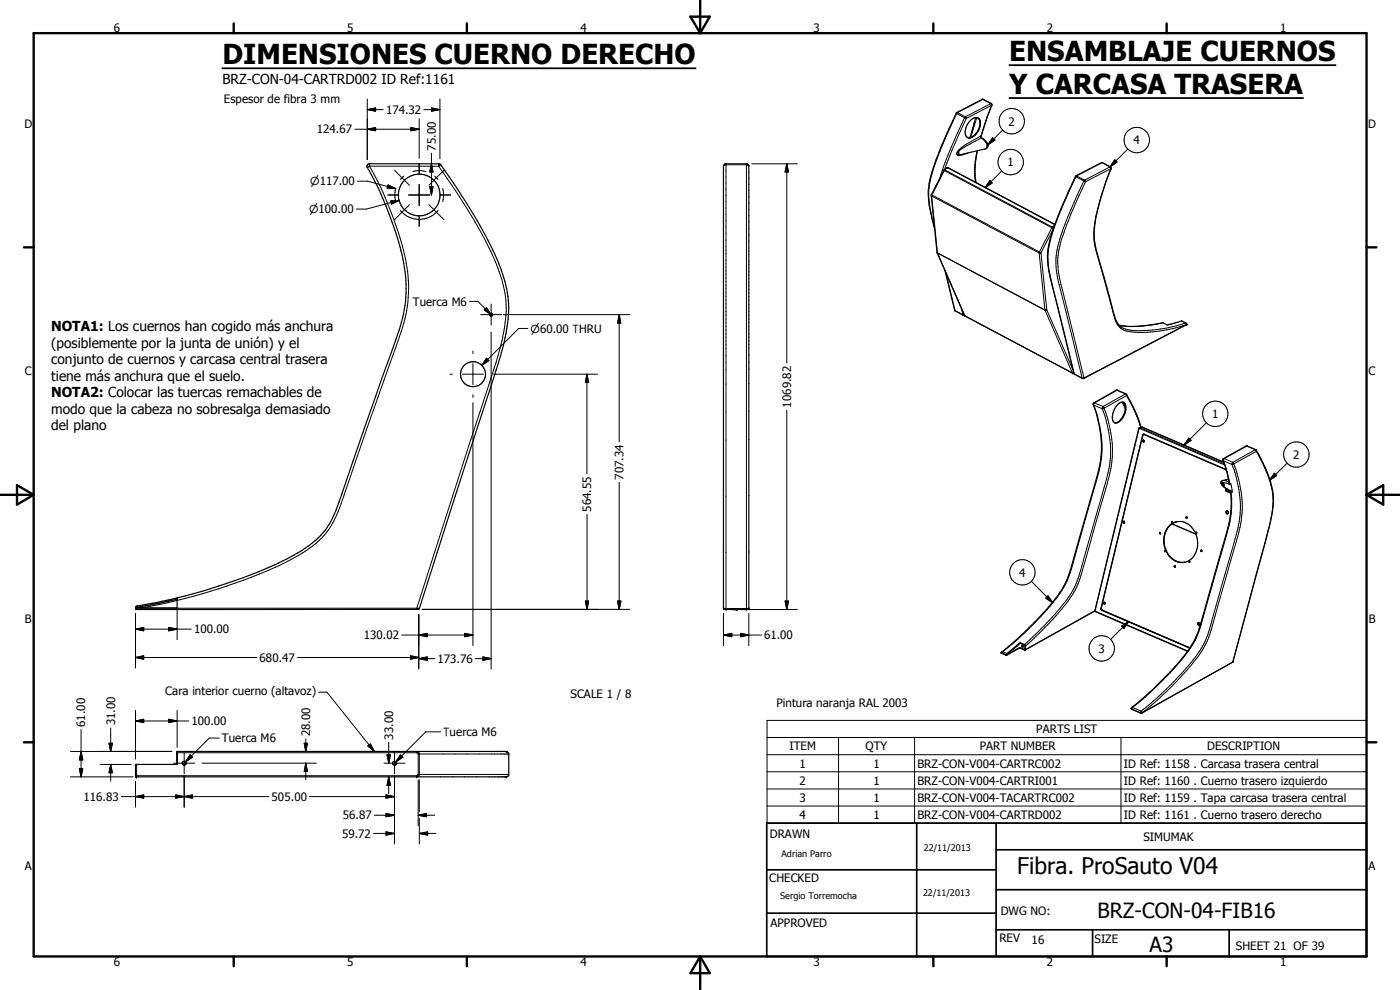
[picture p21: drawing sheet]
<svg xmlns="http://www.w3.org/2000/svg" width="420mm" height="297mm" viewBox="0 0 420 297" stroke-linecap="round" stroke-linejoin="round" font-family="sans-serif">
<defs><g id="words">
<g font-size="8.2">
<text x="66.7" y="19.2">DIMENSIONES CUERNO DERECHO</text>
<text x="302.9" y="18.2">ENSAMBLAJE CUERNOS</text>
<text x="302.9" y="28.1">Y CARCASA TRASERA</text>
</g>
<text font-size="6.9" x="305.3" y="262.2">Fibra. ProSauto V04</text>
<g font-size="6.3">
<text x="329.4" y="275.4">BRZ-CON-04-FIB16</text>
<text x="345" y="285.6">A3</text>
</g>
<g font-size="4.1">
<text x="66.7" y="25.3">BRZ-CON-04-CARTRD002 ID Ref:1161</text>
<text x="15.4" y="99.4">NOTA1: Los cuernos han cogido más anchura</text>
<text x="15.4" y="104.4">(posiblemente por la junta de unión) y el</text>
<text x="15.4" y="109.3">conjunto de cuernos y carcasa central trasera</text>
<text x="15.4" y="114.3">tiene más anchura que el suelo.</text>
<text x="15.4" y="119.2">NOTA2: Colocar las tuercas remachables de</text>
<text x="15.4" y="124.1">modo que la cabeza no sobresalga demasiado</text>
<text x="15.4" y="129.1">del plano</text>
</g>
<g font-size="3.5">
<text x="34.2" y="9.6">6</text>
<text x="104.2" y="9.6">5</text>
<text x="174.2" y="9.6">4</text>
<text x="244.2" y="9.6">3</text>
<text x="314.2" y="9.6">2</text>
<text x="384.2" y="9.6">1</text>
<text x="67.2" y="30.9">Espesor de fibra 3 mm</text>
<text x="115.9" y="34.2">174.32</text>
<text x="7.3" y="38.4">D</text>
<text x="95.1" y="40">124.67</text>
<text x="302.7" y="37.7">2</text>
<text x="410.6" y="38.4">D</text>
<text x="130.8" y="45.2" transform="rotate(-90 130.8 45.2)">75.00</text>
<text x="340.2" y="43.3">4</text>
<text x="302.4" y="50">1</text>
<text x="123.9" y="91.7">Tuerca M6</text>
<text x="7.4" y="112.6">C</text>
<text x="410.7" y="112.6">C</text>
<text x="237.4" y="122.3" transform="rotate(-90 237.4 122.3)">1069.82</text>
<text x="363.8" y="125.5">1</text>
<text x="388.1" y="137.7">2</text>
<text x="187.1" y="143.9" transform="rotate(-90 187.1 143.9)">707.34</text>
<text x="177.4" y="153.5" transform="rotate(-90 177.4 153.5)">564.55</text>
<text x="305.9" y="173">4</text>
<text x="7.4" y="186.9">B</text>
<text x="58.2" y="190">100.00</text>
<text x="109.2" y="191.8">130.02</text>
<text x="229.4" y="191.8">61.00</text>
<text x="410.8" y="186.9">B</text>
<text x="329.7" y="195.9">3</text>
<text x="77.9" y="198.6">680.47</text>
<text x="131.3" y="198.9">173.76</text>
<text x="49.6" y="208.7">Cara interior cuerno (altavoz)</text>
<text x="171.2" y="209.3">SCALE 1 / 8</text>
<text x="233" y="212.2">Pintura naranja RAL 2003</text>
<text x="25.6" y="218.1" transform="rotate(-90 25.6 218.1)">61.00</text>
<text x="34.5" y="217.6" transform="rotate(-90 34.5 217.6)">31.00</text>
<text x="57.4" y="217.6">100.00</text>
<text x="93.1" y="220.9" transform="rotate(-90 93.1 220.9)">28.00</text>
<text x="118" y="221.9" transform="rotate(-90 118 221.9)">33.00</text>
<text x="311" y="220">PARTS LIST</text>
<text x="66.6" y="222.7">Tuerca M6</text>
<text x="236.9" y="225.2">ITEM</text>
<text x="259.8" y="225.2">QTY</text>
<text x="294" y="225.2">PART NUMBER</text>
<text x="362.3" y="225.2">DESCRIPTION</text>
<text x="240" y="230.3">1</text>
<text x="262.1" y="230.3">1</text>
<text x="275.3" y="230.3">BRZ-CON-V004-CARTRC002</text>
<text x="337.3" y="230.4">ID Ref: 1158 . Carcasa trasera central</text>
<text x="240" y="235.5">2</text>
<text x="262.1" y="235.4">1</text>
<text x="275.3" y="235.5">BRZ-CON-V004-CARTRI001</text>
<text x="337.3" y="235.5">ID Ref: 1160 . Cuerno trasero izquierdo</text>
<text x="25" y="240.3">116.83</text>
<text x="81.5" y="240.3">505.00</text>
<text x="102.9" y="245.9">56.87</text>
<text x="240" y="240.6">3</text>
<text x="240" y="245.7">4</text>
<text x="262.1" y="240.5">1</text>
<text x="262.1" y="245.7">1</text>
<text x="275.3" y="240.6">BRZ-CON-V004-TACARTRC002</text>
<text x="275.3" y="245.7">BRZ-CON-V004-CARTRD002</text>
<text x="337.3" y="240.6">ID Ref: 1159 . Tapa carcasa trasera central</text>
<text x="337.3" y="245.7">ID Ref: 1161 . Cuerno trasero derecho</text>
<text x="102.6" y="251.4">59.72</text>
<text x="231" y="251.5">DRAWN</text>
<text x="343.1" y="252.3">SIMUMAK</text>
<text x="7.4" y="261.1">A</text>
<text x="410.7" y="261.1">A</text>
<text x="230.9" y="264.6">CHECKED</text>
<text x="300.3" y="274.5">DWG NO:</text>
<text x="231.3" y="278.3">APPROVED</text>
<text x="299.9" y="282.6">REV</text>
<text x="309.6" y="283.3">16</text>
<text x="328.5" y="283.1">SIZE</text>
<text x="370.9" y="285.1">SHEET 21 OF 39</text>
<text x="34.2" y="289.9">6</text>
<text x="104.2" y="289.9">5</text>
<text x="174.2" y="289.9">4</text>
<text x="244.2" y="289.9">3</text>
<text x="314.2" y="289.9">2</text>
<text x="384.2" y="289.9">1</text>
</g>
<g font-size="3.3">
<text x="93.1" y="55.6">n117.00</text>
<text x="92.8" y="64">n100.00</text>
<text x="159.2" y="99.9">n60.00 THRU</text>
<text x="133" y="220.9">Tuerca M6</text>
</g>
<g font-size="2.7">
<text x="234.5" y="257.1">Adrian Parro</text>
<text x="277.2" y="255.3">22/11/2013</text>
<text x="234.1" y="269.7">Sergio Torremocha</text>
<text x="277" y="268.7">22/11/2013</text>
</g>
</g></defs>
<g fill="none" stroke="#000" stroke-width=".3">
<path d="M106.5 38.8h19.3M110.2 32.9l2.5-.5v1zM110.2 38.8l2.5-.5v.9zM110.2 32.9h4.8M110.2 29.7v18.2M123.3 38.3l2.5 .5-2.5 .4zM125.8 35.6v11.9M127.2 32.9h4.8M129.5 32.4l2.5 .5-2.5 .5zM132 29.7v17.9M287 34h.1M287.1 34v.1"/>
<path d="M287.1 34.1a127.4 127.4 0 0 0-6.3 14.8 23.4 23.4 0 0 0-1.2 15.8l.8 3.5M287.1 34.1l2.4 1.2M287.1 33.8h.2M287.3 33.8l-.2 .3M287.3 33.8l2.4 1.3M289.5 35.3a115.3 115.3 0 0 0-7.4 18.1M289.5 35.3l.5 .3M289.7 35.1l.3 .5M289.7 35.1l-.2 .2M290 35.6l-4.3 9.5-2.2 5.8M292.9 35.3l-.6 1.7M293.1 35.3l-1.7 5.9"/>
<path d="M294.8 29.8h.2M295 29.8l-7.7 4M295 29.8l2.3 1.3M295.1 29.8h-.1M295.1 29.8h.1M297.3 31.1l.3 .5M297.3 31.1l-7.6 4M297.5 31.1h-.2M297.6 31.6l-1.4 3.5-1.8 5.7M297.6 31.6l-7.6 4M297.6 31.6h.1M300.9 39l-4.5 4.5"/>
<path d="M107.3 54.4h3l8.5 2.2M110.9 49.1h.1M110.9 49.9l-.7 .3M110.9 49.9a99.6 99.6 0 0 1 11.4 31.6 39.5 39.5 0 0 1-1.9 17.9l-17.1 49.1a31 31 0 0 1-6.5 12.7 37.4 37.4 0 0 1-11.8 7.9 170.2 170.2 0 0 1-39.9 12.8l-2.7 .5M110.9 49.9h20.7M110.9 49.1v.8M116.4 58.5h3.3M116.5 55.5l2.3 1.1-2.6-.2zM118.4 51.1l4.5 4.5M118.8 56.5l-.3 1.3 .3 2.7M121.2 52.8l-1.1 1.1M122.6 58.5h6.4"/>
<path d="M123.9 51.5l1.9-.3 2 .3M125.8 49.1v3.2M125.8 55.3v6.4M129 56h1l-.5 2.5zM129.5 49.1l.5 2.5h-1zM129.5 46v12.5M130.4 52.8l1.1 1.1M131.6 49.1h.1M131.6 49.9a153.1 153.1 0 0 1 17.4 29.6 33.2 33.2 0 0 1 1.7 22.7l-1.8 6.5-23.8 74.1M131.6 49.1v.8M132 58.5h3.2M132.3 49.4h.1"/>
<path d="M132.3 49.4l-.7 .5M132.9 56.5l.2 2-.2 2M133.3 51.1l-4.6 4.5M217.1 49.9l.6-.5h6.5l.5 .5M217.9 49.1h.1M217.9 49.1v133.7M224 49.1h.1M224 49.1v133.7M225.6 49.1h13.7M236.1 49.1l.5 2.5h-1zM236.1 49.1v59.9M279.5 58.6l.1 .2"/>
<path d="M279.5 58.4l.2 .1M279.6 58.8l1.7 17.1M279.6 58.8l32.3 17.1M279.7 58.5l-.1 .3M279.7 58.5l32.2 17.1M283.2 51.1l.2 .1M283.4 51h.1M283.4 51.2l-3.7 7.3M283.4 51.2l32.3 17.1M283.5 51l-.1 .2M283.5 51l32.3 17.1M284.2 50.3h.2"/>
<path d="M284.4 50.3l-.9 .7M284.4 50.3l32.2 17.1M284.5 50.3h-.1M287.6 45.2l.1 .1M287.6 45.2l-.3 .5a.54 .54 0 0 0 .2 .9M287.6 46.4h.1M287.7 46.4l-.2 .2M287.7 45.3v1.1M288.9 46.3l-1.3 .1M290.5 45.9l-1.5 .5-1.5 .2M293.3 45.3a22.9 22.9 0 0 0-.7 8.3l.2 1.1M294.2 40.9l-4.2 2.4-2.4 1.9"/>
<path d="M294.2 40.9l.3 .5M294.4 40.8l.2 .5M294.4 40.8l.1 .1M294.4 40.8l-.2 .1M294.5 41.4l-4.3 2.3-2.5 1.6M294.5 41.4a2.61 2.61 0 0 1 1.6 3l-.5 .3M294.6 41.3h.1M294.6 41.3l-.1 .1M297.1 54.2l.7 .7-2.2 1.4zM297.9 41.3l.7 .7-2.2 1.5zM300.6 51.3l-5 5M322.7 53h.1"/>
<path d="M322.8 53h.1M322.9 52.7l.2 .1M322.9 53l-2 4.3a70.9 70.9 0 0 0-6.4 18.6v.5a29.1 29.1 0 0 0 1.4 9.4l6.5 26.4M322.9 53l2.4 1.3M323.1 52.8l-.2 .2M323.1 52.8l2.4 1.3M325.3 54.3l.5 .2M325.3 54.3a103 103 0 0 0-8.1 20.7 24.4 24.4 0 0 0 1.1 12l6.5 26.5M325.5 54.1l.3 .4M325.5 54.1l-.2 .2M325.8 54.5a107.7 107.7 0 0 0-8 20.6 25.4 25.4 0 0 0 1 11.9l6.5 26.4M330.5 48.8h.2"/>
<path d="M330.7 48.8h.2M330.7 48.8l-7.6 4M330.7 48.8l2.4 1.3M333.1 50.1h.2M333.1 50.1l.3 .5M333.1 50.1l-7.6 4M333.4 50.6a64.5 64.5 0 0 0-5.1 18.9 16.3 16.3 0 0 0 .9 6.7l5 18.3a5.8 5.8 0 0 0 3.4 4.7 34.5 34.5 0 0 0 17.3-1.4l1-.3-30.6 15.9M333.4 50.6l-7.6 3.9M333.4 50.6h.1M334.5 48l.7 .6-2.1 1.5zM338.5 44.7l-5.4 5.4M117.3 60.3l2.5-.2-2.3 1.2z"/>
<path d="M119.8 60.1l-9.8 2.6h-3M120.1 63.1a7.3 7.3 0 0 0 10.9 .6M122.9 61.4l-4.5 4.5M125.8 64.7v3.2M128.7 61.4l2.3 2.3M131 63.7l2.3 2.2M131.5 63.1l-.5 .6M281.2 75.7l.1 .1M281.3 75.8v.1M281.3 75.9h.1M281.3 75.9l32.3 17.1M281.4 75.9l8.2 18.9"/>
<path d="M281.4 75.9l32.2 17.2M311.9 75.9l1.7 17.1M311.9 75.6l.5 .3M311.9 75.6v.3M312.4 75.9h-.5M312.4 75.9l1.7 17.1M315.7 68.3l-3.8 7.3M315.8 68.1l.3 .4-.4-.2M315.8 68.1l-.1 .2M316.1 68.6l-3.7 7.3M316.5 67.6l-.7 .5M140.9 90.4h2.5l3.9 3.9"/>
<path d="M144.2 94.4h6.4M145.3 93l.7-.7 1.3 2zM146 92.3l1.4 2.1-2.1-1.4zM147.4 91.2v6.4M147.4 99.7v12.5M151 94.4h38M158.4 98.6h-2.8l-11 11M185.8 94.4l.5 2.5h-1zM185.8 94.4v38.1M283.8 81.7l2.8 11.5M286.5 93.1l.1 .1M286.6 93.2l.1 .1"/>
<path d="M286.6 93.2l2.4 1.3M288.5 92.5l.5 2M289 94.5h.1M289 94.5h.4M289.5 94.7l.1 .1M289.6 94.8h.1M289.6 94.8l32.2 17.1M313.6 93v.1M313.6 93.1l8.2 18.8M314.1 93h-.5M314.1 93l-.5 .1M314.1 93l7.9 18"/>
<path d="M349.1 96.9l-5.2 .8a26.3 26.3 0 0 1-8.1-.1M354.6 96.3l1.2 .6M355.8 96.9l.3 .3v.3M355.8 96.9l.1 .1M355.8 96.9a38.9 38.9 0 0 1-17.5 1.9l-1.5-.5M356.2 97.3h.1M135 112.3h.8M138.8 112.3h6.3M141.9 105.3v.8M141.9 109.1v6.3M141.9 118.4v.8M146 107.5l.7 .7-2.1 1.4z"/>
<path d="M147.4 112.4v88.4M148.1 112.3h31.2M176.1 112.3l.5 2.5h-.9zM176.1 112.3v29.8M321.8 111.9h.1M321.8 111.9h.4M322.3 112.1l.1 .1M322.4 112.2l2.4 1.3M322.4 112.2v.1M324.8 113.5h.1M325.3 113.4v.1M325.3 113.5h.1"/>
<path d="M325.3 113.4l-.5 .1M335 117.1h.4M337.8 118.2h.1M337.8 118.2l.3 .5M337.8 118.2l-6.8 3.8M337.8 118.2l-2.6-1.1-6.7 3.8M338.1 118.7l2.3 4.5 1.9 5.1M338.1 118.7l-6.8 3.8M338.1 118.4v.3M141.9 120.8v72.9M236.1 123.1v59.8M328.1 121.4l.1 .1"/>
<path d="M328.2 121.5a31.9 31.9 0 0 1 1.5 20.3l-7.1 25.1a39 39 0 0 1-3 8.8l-.4 .6a41.3 41.3 0 0 1-5.7 7.5 96.6 96.6 0 0 1-12.6 11.7M328.2 121.5l2.6 1.1M328.2 120.9h.3M328.5 120.9l-.3 .6M328.5 120.9l2.5 1.1M330.8 122.6a32.2 32.2 0 0 1 .5 23.7l-6.6 23.5a27 27 0 0 1-6.5 12.7l-4.9 5.3-5.8 5.6M331 122l.3 .5M331 122l-.2 .6M331.3 122.5a33 33 0 0 1 1 22.7l-8.3 28.7a26.7 26.7 0 0 1-5.5 9l-4.1 4.6-6.6 6.4M331.3 122.5l-.5 .1M336.8 120.6l.9 2.1M337.1 120.7l.7 1.3"/>
<path d="M341.7 128.6l.1 .1M341.8 128.7l-13.2 54.6M342 128.3h.1M342 128.6l-.2 .1M342 128.6l25.6 10.9M342.1 128.3l.1 .1M342.2 128.4l-.2 .2M342.2 128.4l25.2 10.8M342.7 128.2h.2M342.9 128.2h.1M342.9 128.2l24.3 10.5M342.9 128.2l-.7 .2"/>
<path d="M342.9 130.6h.1M343.5 130.3l-.1 .1M356.8 131.4l.7 .7-2.2 1.5zM362 126.9l-6.7 6.7M367 138.1l.1 .2M367.1 138.3l2.6 1.1M367.1 138.3l.9 2.3 1.1 4.3M367.2 137.6h.2M367.4 137.6l-.3 .7M367.4 137.6l2.6 1.1M369.7 139.4a31.9 31.9 0 0 1 1.9 18.8l-7.9 28.1a27.9 27.9 0 0 1-7.8 14.2l-2.2 2.4a88.5 88.5 0 0 1-11.2 10.5M370 138.7l-.3 .7"/>
<path d="M370 138.7l.3 .5M370.3 139.2a33.2 33.2 0 0 1 .7 23.3l-7.5 26.5a25.8 25.8 0 0 1-5.5 10l-2.6 3a109.5 109.5 0 0 1-12.6 11.8M370.3 139.2l-.6 .2M373.9 133.9h.3M374.2 133.9l2.6 1M374.2 133.9l-6.8 3.7M374.3 133.8l-.1 .1M376.8 134.9h.1M376.8 134.9l.2 .5M376.8 134.9l-6.8 3.8M377 135.4a34.6 34.6 0 0 1 4.9 12.4l.1 1.8a33.8 33.8 0 0 1-1.9 11.3l-10.1 37.7-27.2 15.2M377 135.4l-6.7 3.8"/>
<path d="M377.1 135.1l-.1 .3M386.3 139l-5.3 5.1M176.2 154.3v28.5M185.8 144.7v38.1M351.7 157.2l7.2 3.1M351.8 157.1l7 3.1M366.9 144.2l1.9 .3M368 147.4h.1M368.7 144.6h.1M368.7 144.6l.4 .8M368.8 144.5h.1M368.8 144.5l-.1 .1"/>
<path d="M368.9 144.8l.2 .6M369.1 144.9l.2 .2 .6 2.6-.4-.2M369.1 144.9v.5M369.1 147.2h.3M369.1 145.4l-2.3-.6a.95 .95 0 0 0 .7 1.4l1.9 1M369.3 145.2h.1M369.4 147.2l-.1 .3M369.4 147.2l.1 .3M369.5 147.5l.1 5.7-.6 3.9-7.9 28.1a27.9 27.9 0 0 1-7.8 14.2l-2.9 3.2a87.3 87.3 0 0 1-10.5 9.7M382.5 142l.6 .7-2.1 1.4zM309.5 174.4l6.5 6.5M314.5 178.8l1.5 2.1-2.2-1.4z"/>
<path d="M40.7 188.8l2.4-.5v1zM40.7 197.3l2.4-.5v1zM40.7 188.8h16.7M40.7 184.1v16.3M40.7 197.3h36.4M41 182.4h1.4M41.1 182.2h.1M41.1 182.2v.3M42.4 182.4h10.8M42.4 182.4v.1M50.6 188.3l2.6 .5-2.6 .5zM53.2 182.5l72.6 .1"/>
<path d="M53.2 182.9v9M89.3 197.3h36.4M120.6 190.5h21.3M123.2 196.8l2.5 .5-2.5 .5zM125.7 197.6l2.5-.5v1zM125.7 190.5l2.5-.5v1.1zM125.7 197.6h4.8M125.7 184.4v16.4M126.7 182.8h62.3M139.5 190l2.4 .5-2.4 .6zM142.7 197.6h4.7M144.9 197.1l2.5 .5-2.5 .5z"/>
<path d="M175.7 180.3h.9l-.4 2.5zM185.3 180.3h1l-.5 2.5zM217.1 190.5l2.5-.5v1.1zM217.1 190.5h11.4M217.1 184.1v9.6M217.5 182.8v.1M217.5 182.8l21.8 .1M217.9 182.8h.1M222.3 190l2.4 .5-2.4 .6zM224 182.8h.1M224.4 182.8v.1M224.6 182.8l-.2 .1"/>
<path d="M224.7 182.8h-.3M224.7 182.5h-7.6l.4 .3M224.7 182.5h.1M224.7 182.5v.1M224.7 184.1v9.6M224.7 182.6v.1M224.7 182.6l-.1 .2M235.6 180.3h1l-.5 2.6zM300.5 195.8l1.5 .7M300.6 196h.1M300.9 195.5l-.3 .5M300.9 195.5l-.3 .1"/>
<path d="M300.9 195.5l1.3 .6M302.1 196.4l.1 .1M307.5 194.7l-.1 .1M328.6 183.3h.1M328.6 183.3l-20.9 11.6M328.6 183.3l27.8 12M328.6 183.3l.1 .2M330.4 182.5v.1M330.7 183l-.1 .1M336.6 187.9l2.1-1.4-1.4 2.1zM338.7 186.5l-5.4 5.4M370 198.5l-.1 .2"/>
<path d="M24.3 218.9v14.2M33.2 218.4v7.1M40.7 216.3l2.4-.5v1zM40.7 213.1v14.7M40.7 216.3h15.9M50.6 215.8l2.6 .5-2.6 .5zM53.2 213.1v11.2M95.6 207.7h2.5l14.2 17.8M132.2 219.6h-4.4l-9 9M230.2 216.2h179.9v30.8h-179.9zM339.5 212.5l2.7 1.3M339.7 212.3h.2"/>
<path d="M339.9 212.3l2.6 1.1M339.9 212.3l-.2 .6M342.2 213.8l.1 .2M342.2 213.8h.6M342.5 213.4l.3 .4M342.5 213.4l-.3 .4M342.8 213.8v.1M342.8 213.9h-.1M21.2 233.1h18.8M21.2 225.5h30.4M23.8 230.6h1l-.5 2.5zM24.3 225.5l.5 2.5h-1z"/>
<path d="M30 229.4h9.4M32.7 223h1l-.5 2.5zM33.2 229.4l.5 2.5h-1zM33.2 229.4v5M36.4 239h44.3M40.7 239l2.4-.5v1zM40.7 232.8h.1M40.7 234.4v7.8M41 233.1h.1M41 229.4v3.7M52.1 229h6.4M52.7 238.5l2.6 .5-2.6 .5z"/>
<path d="M53.2 226.2h.1M53.2 225.8h71.9M55.3 239l2.4-.5v1zM55.3 225.8v6.4M55.3 232.7v9.5M57.1 226.5l.7 .7-2.1 1.4zM60.6 229h34.3M65.8 221.4h-3l-7.1 7.2M91.3 223h1l-.5 2.5zM91.8 229l.5 2.5h-1zM91.8 221.7v3.8M91.8 229v5"/>
<path d="M92.9 239h25.5M110.4 223.8l.8-.6 1.1 2.3zM115.2 229h6.4M115.9 238.5l2.5 .5-2.5 .5zM116.2 226.5h1l-.5 2.5zM116.7 233.1l.5 2.5h-1zM116.7 222.7v6.3M116.7 233.1v5M118.4 225.8v6.4M118.4 232.7v20.5M120.2 226.5l.7 .7-2.1 1.4zM125.1 233.1h.1"/>
<path d="M125.1 225.8v-.3l.4 .1 .3 .6v6.2l-.2 .5-.5 .2M125.1 232.7v.4M125.1 232.7l-84.4 .1M125.1 225.8l.4 .4M125.5 232.4l-.4 .3M125.5 232.4h27.2M125.5 226.2h27.2M125.5 226.2v6.2M125.5 234v13.8M125.8 234v9.6M152.7 226.2h.1M152.7 232.4h.1"/>
<path d="M230.2 221.3h179.9M230.2 226.4h179.9M230.2 231.6h179.9M230.2 236.7h179.9M251.7 221.3v25.7M274.5 221.3v25.7M336.4 221.3v25.7M112.1 250.1h6.3M112.3 244.6h6.1M115.9 249.6l2.5 .5-2.5 .5zM115.9 244.1l2.5 .5-2.5 .5zM125.5 244.6l2.5-.5v1z"/>
<path d="M125.5 244.6h5M125.8 250.1l2.5-.5v1zM125.8 245.6v7.6M125.8 250.1h5M230.2 241.9h179.9"/>
<circle cx="303.6" cy="36.3" r="3.8"/>
<circle cx="303.3" cy="48.7" r="3.8"/>
<circle cx="341.2" cy="42" r="3.8"/>
<circle cx="364.7" cy="124.2" r="3.8"/>
<circle cx="389.1" cy="136.4" r="3.8"/>
<circle cx="306.8" cy="171.7" r="3.8"/>
<circle cx="330.6" cy="194.5" r="3.8"/>
</g>
<g fill="none" stroke="#000" stroke-width=".35">
<path d="M291.2 36.1a1.69 1.69 0 0 1 2.8-.1 4.4 4.4 0 0 1-3.3 5.4 2.17 2.17 0 0 1-.8-3zM292.3 37h.1M292.4 37l-1.2 4.1M293.4 35.3a3.6 3.6 0 0 1-.5 4.7l-1.5 1.2-1.1 .1M110.4 49.4l.3-.3h21.2l.4 .3a191.2 191.2 0 0 1 14.1 22.7 46.6 46.6 0 0 1 6.3 20.2 66 66 0 0 1-3.8 18.7l-23.1 71.6-.2 .2-84.6 .1-.3-.3a.68 .68 0 0 1 .6-.8l7.5-1.4a166.4 166.4 0 0 0 36-12.1 31.6 31.6 0 0 0 13.5-10.2 41 41 0 0 0 4.3-9.9l15.5-44.1a43.6 43.6 0 0 0 3.5-22.6 96 96 0 0 0-11.5-31.4zM217.4 49.4l.3-.3h6.5l.5 .6v133l-.3 .2h-6.9l-.4-.4v-132.6zM288.9 46.3l6.7-1.6a1.23 1.23 0 0 0 .9-1.1 1.23 1.23 0 0 0-.6-1.2l-1.4-1.1v-.4l1.8-5.8 1.4-3.5-.2-.5-2.6-1.3-7.8 4a96.5 96.5 0 0 0-8.3 21.2v.6a23.5 23.5 0 0 0 .8 9.6l.9 3.5M291.2 41.1h.1M291.2 41.1v.2M293.4 45.2l-.6 3.2-.2 2.5 .3 3.9M316.6 67.3l-32.3-17.1-1.1 .9-3.7 7.4 1.7 17.2 8.3 19.1 32.5 17.2h.3M283.6 81.3l2.9 11.8"/>
<path d="M286.5 93.1h.1M286.5 93.1l2.9 1.5M356.1 97.4l-30.8 16.1h-.5l-2.5-1.4-6.5-26.5a24.4 24.4 0 0 1-1.1-12 108.9 108.9 0 0 1 8.2-20.9l7.8-3.9 2.6 1.3 .2 .3a60.6 60.6 0 0 0-5.1 20.1l.6 4.5 5.3 19.4 1.3 2.9 1.2 1M356.1 97.4l-.2 .1M356.2 97.3l-.1 .1M356.2 97.3l-1.5-1-4.4 1.2-1.2-.6a36.8 36.8 0 0 1-13.3 .7M356.2 97.3h.1M337.1 120.7l.4 .3M337.1 120.7a2.82 2.82 0 0 0-2.7 2.2 3.7 3.7 0 0 0-.1 3.8l.2 .1M337.5 121a4.9 4.9 0 0 1-2.6 5.8h-.4M337.5 121a4.8 4.8 0 0 1-2.3 5.9l-.7-.1M342.5 128.3a38.9 38.9 0 0 0-4.6-10.1l-2.8-1.1-7 4a34.5 34.5 0 0 1 1.5 20.6l-7.2 25.2a38.1 38.1 0 0 1-3.1 8.9 83 83 0 0 1-18.8 20v.2"/>
<path d="M343.1 130.4l-12.7 52.3 .3 .3 26.4 11.4-26.4-11.4M343.1 132.5l.1 .1M343.1 132.1v.4M343.2 132.5l.1 .1M343.2 130.3l-.1 .1M343.2 132.1l-.1 .4M343.2 132.1l-.3 .2 .4 .3M343.2 132.1l.2 .4M343.3 132.1v.4M343.3 130.3l-.2 .1M343.3 130.3l24.7 10.7M343.4 130.3l24.6 10.6"/>
<path d="M343.4 132.5l-.1 .1M343.5 130.3h-.4l-.2 .3-12.5 52.1 .2 .4 26.5 11.3M367.2 138.6l-24.4-10.4-1 .2-13.2 54.9 .1 .2 27.7 11.9M337.2 156.5l.2 .4M337.3 156.5l-.1 .2M337.3 156.4l-.1 .1M337.3 156.4v.1M337.4 156.5l.1 .3M337.4 156.5h-.3v.3h.4M348.2 159.8l.1 .3M348.2 159.8l-.2 .2 .3 .1M351.5 157.3a6.8 6.8 0 0 0 2 11.3"/>
<path d="M351.7 156.5l.1 .3M351.7 156.5l-.1 .3h.2M352.4 156.8a6.6 6.6 0 0 0-1.6 10 5 5 0 0 0 4.2 2M352.8 156.6a5.5 5.5 0 0 1 6.5 5.1 6 6 0 0 1-3.4 6.9l-.5 .1M353.3 156.5l-1.4 .5M356.1 155.1l.1 .4M356.1 155.1l-.2 .1 .2 .3M356.1 155.1v.4M358.9 159.8h.3l-.1 .2zM359.1 159.9v.1M359.1 159.7v.2M366.9 145.1l.3 .1 .2 .4-.5-.2z"/>
<path d="M368 146.9l.1 .5 1.2 .5M368.1 146.9l-.2 .1v.3l1.4 .7M368.1 146.9h.1M368.1 146.9h-.2M368.1 146.9l1.1 .4M368.2 153.3l-.1 .5 .3 .4M368.7 143.7l-2.1 .7a1.49 1.49 0 0 0 1 1.9l1.7 1.1a30.5 30.5 0 0 1-1.4 13.3l-8.4 29.2a37.6 37.6 0 0 1-9.2 12.6 111.9 111.9 0 0 1-10.6 9.8l-.2 .2 .2 .4 2.7 1.1 .4-.1 27.2-15.3 10.8-40a23.2 23.2 0 0 0 0-15.5l-1.7-4.2-2-3.8-3.1-1.3-7 4 1.3 4.3 .6 2.7M53.2 179.8l-6.1 1.3-6 1.1M53.2 179.4v3.5M349.5 165.5h.1M349.5 165.5l.2-.3v.3M349.6 165.5h.1"/>
<path d="M349.7 165.2v.3M349.7 165.5h.1M352.5 169.7l-.1 .3 .2 .2M352.5 169.7l.3 .2-.2 .3M352.6 169.7l.1 .4M353.9 168.7h1.6M356.9 168.4v.2l.2 .1M356.9 168.4h.1M356.9 168.4l.1 .3M357 168.4h-.1M357 168.4h.1M357.1 168.4v.3"/>
<path d="M360.5 165.1l.1 .4M40.9 182.8h.1M41.1 182.2v.3h12.1M41.1 182.2h.1M41.1 182.2l-.1 .1M300.5 195.9v.1M300.5 196l1.5 .6M302.1 196.3v.1M306 194.3l-3.9 2.1M306 194.3v.1M306 194.4l1.6 .7M306 194.4l-3.9 2.2"/>
<path d="M306.1 192.8l-4 3.3v.5M306.1 193l1.4 .6M306.1 193l-4 3.3M306.1 192.8l1.4 .6 .3 .3-.2 1.4M306.1 192.8v.2M306.6 193.9l.1 .1M306.7 194l.4 .1M306.7 193.8l-.1 .1M306.7 193.8l.5 .1M307.2 193.9v.1M307.2 194l-.1 .1M307.5 193.6h.1"/>
<path d="M307.5 193.6v1.2l-1.5-.5M307.6 193.5l.1 .1M328.5 183.3l-20.9 11.8M331.4 180.7l-.2 .2 .2 .3M331.4 181.1l.1 .1M331.4 180.8v.3M331.4 181.1v.1M331.4 181.2h.1M331.4 180.7v.1M331.5 180.7l-.1 .1M331.5 180.8l.1 .3M331.5 180.7v.5"/>
<path d="M359.6 186.9l.1 .5 .2 .2M359.9 186.8l-.3 .1M40.7 229.4h12.5v-3.9h98.7l.7 .3 .1 .4v6.2l-.3 .5-.3 .2h-111.3l-.1-.1zM40.7 232.8l.1 .2"/>
<circle cx="125.8" cy="58.5" r="6.3"/>
<circle cx="147.4" cy="94.4" r=".45"/>
<circle cx="142" cy="112.3" r="3.7"/>
<circle cx="368.3" cy="153.7" r=".4"/>
<circle cx="360.5" cy="165.2" r=".2"/>
<circle cx="359.8" cy="187.2" r=".4"/>
<circle cx="55.2" cy="229" r=".57"/>
<circle cx="118.4" cy="229" r=".57"/>
</g>
<g fill="#000">
<circle cx="356.1" cy="97.4" r=".18"/>
<circle cx="53.2" cy="179.5" r=".18"/>
<circle cx="217.1" cy="182.5" r=".18"/>
<circle cx="221" cy="182.9" r=".18"/>
<circle cx="221.2" cy="182.8" r=".18"/>
<circle cx="221.2" cy="182.9" r=".18"/>
<circle cx="224.7" cy="182.5" r=".18"/>
<circle cx="40.7" cy="229.4" r=".18"/>
<circle cx="40.8" cy="233.1" r=".18"/>
<circle cx="41" cy="233.1" r=".18"/>
<circle cx="53.2" cy="225.8" r=".18"/>
<circle cx="53.2" cy="225.5" r=".18"/>
<circle cx="151.9" cy="233.1" r=".18"/>
<circle cx="151.9" cy="225.5" r=".18"/>
</g>
<g fill="none" stroke="#000" stroke-width=".71">
<path d="M10.1 9.9h400v277.1h-400zM70.1 7v2.9M140.1 7v2.9M207.2 5h5.8l-2.9 4.9zM210.1 0v9.9M280.1 7v2.9M350.1 7v2.9M7.2 74.2h2.9M410.1 74.2h3M.1 148.5h10M5.1 145.6l5 2.9-5 2.9zM410.1 148.5h10"/>
<path d="M410.1 148.5l5-2.9v5.8zM7.2 222.7h2.9M410.1 222.7h3M70.1 287v2.9M140.1 287v2.9M210.1 287v10M210.1 287l2.9 5h-5.8zM280.1 287v2.9M350.1 287v2.9"/>
</g>
<path d="M230.1 247h180v40h-180zM275.1 247v40M298.9 255h111.2M298.9 247v40M230.1 274h68.8M230.1 261h68.8M298.9 279h111.2M298.9 267h111.2M327.9 279v8M368.9 279v8" fill="none" stroke="#000" stroke-width=".51"/>
<path d="M302.9 19.6h97.9M66.7 20.5h142.1M302.9 29.4h88.2" fill="none" stroke="#000" stroke-width=".53"/>
<g fill="#000">
<path d="M110.2 32.9l2.5-.5v1zM110.2 38.8l2.5-.5v.9zM123.3 38.3l2.5 .5-2.5 .4zM129.5 32.4l2.5 .5-2.5 .5zM116.5 55.5l2.3 1.1-2.6-.2zM129 56h1l-.5 2.5zM129.5 49.1l.5 2.5h-1zM236.1 49.1l.5 2.5h-1zM297.1 54.2l.7 .7-2.2 1.4zM297.9 41.3l.7 .7-2.2 1.5zM334.5 48l.7 .6-2.1 1.5zM117.3 60.3l2.5-.2-2.3 1.2z"/>
<path d="M146 92.3l1.4 2.1-2.1-1.4zM185.8 94.4l.5 2.5h-1zM146 107.5l.7 .7-2.1 1.4zM176.1 112.3l.5 2.5h-.9zM356.8 131.4l.7 .7-2.2 1.5zM382.5 142l.6 .7-2.1 1.4zM314.5 178.8l1.5 2.1-2.2-1.4zM40.7 188.8l2.4-.5v1zM40.7 197.3l2.4-.5v1zM50.6 188.3l2.6 .5-2.6 .5zM123.2 196.8l2.5 .5-2.5 .5zM125.7 197.6l2.5-.5v1z"/>
<path d="M125.7 190.5l2.5-.5v1.1zM139.5 190l2.4 .5-2.4 .6zM144.9 197.1l2.5 .5-2.5 .5zM175.7 180.3h.9l-.4 2.5zM185.3 180.3h1l-.5 2.5zM217.1 190.5l2.5-.5v1.1zM222.3 190l2.4 .5-2.4 .6zM235.6 180.3h1l-.5 2.6zM336.6 187.9l2.1-1.4-1.4 2.1zM40.7 216.3l2.4-.5v1zM50.6 215.8l2.6 .5-2.6 .5zM23.8 230.6h1l-.5 2.5z"/>
<path d="M24.3 225.5l.5 2.5h-1zM32.7 223h1l-.5 2.5zM33.2 229.4l.5 2.5h-1zM40.7 239l2.4-.5v1zM52.7 238.5l2.6 .5-2.6 .5zM57.1 226.5l.7 .7-2.1 1.4zM55.3 239l2.4-.5v1zM91.3 223h1l-.5 2.5zM91.8 229l.5 2.5h-1zM110.4 223.8l.8-.6 1.1 2.3zM115.9 238.5l2.5 .5-2.5 .5zM116.2 226.5h1l-.5 2.5z"/>
<path d="M116.7 233.1l.5 2.5h-1zM120.2 226.5l.7 .7-2.1 1.4zM115.9 249.6l2.5 .5-2.5 .5zM115.9 244.1l2.5 .5-2.5 .5zM125.5 244.6l2.5-.5v1zM125.8 250.1l2.5-.5v1z"/>
</g>
<use href="#words"/>
</svg>
